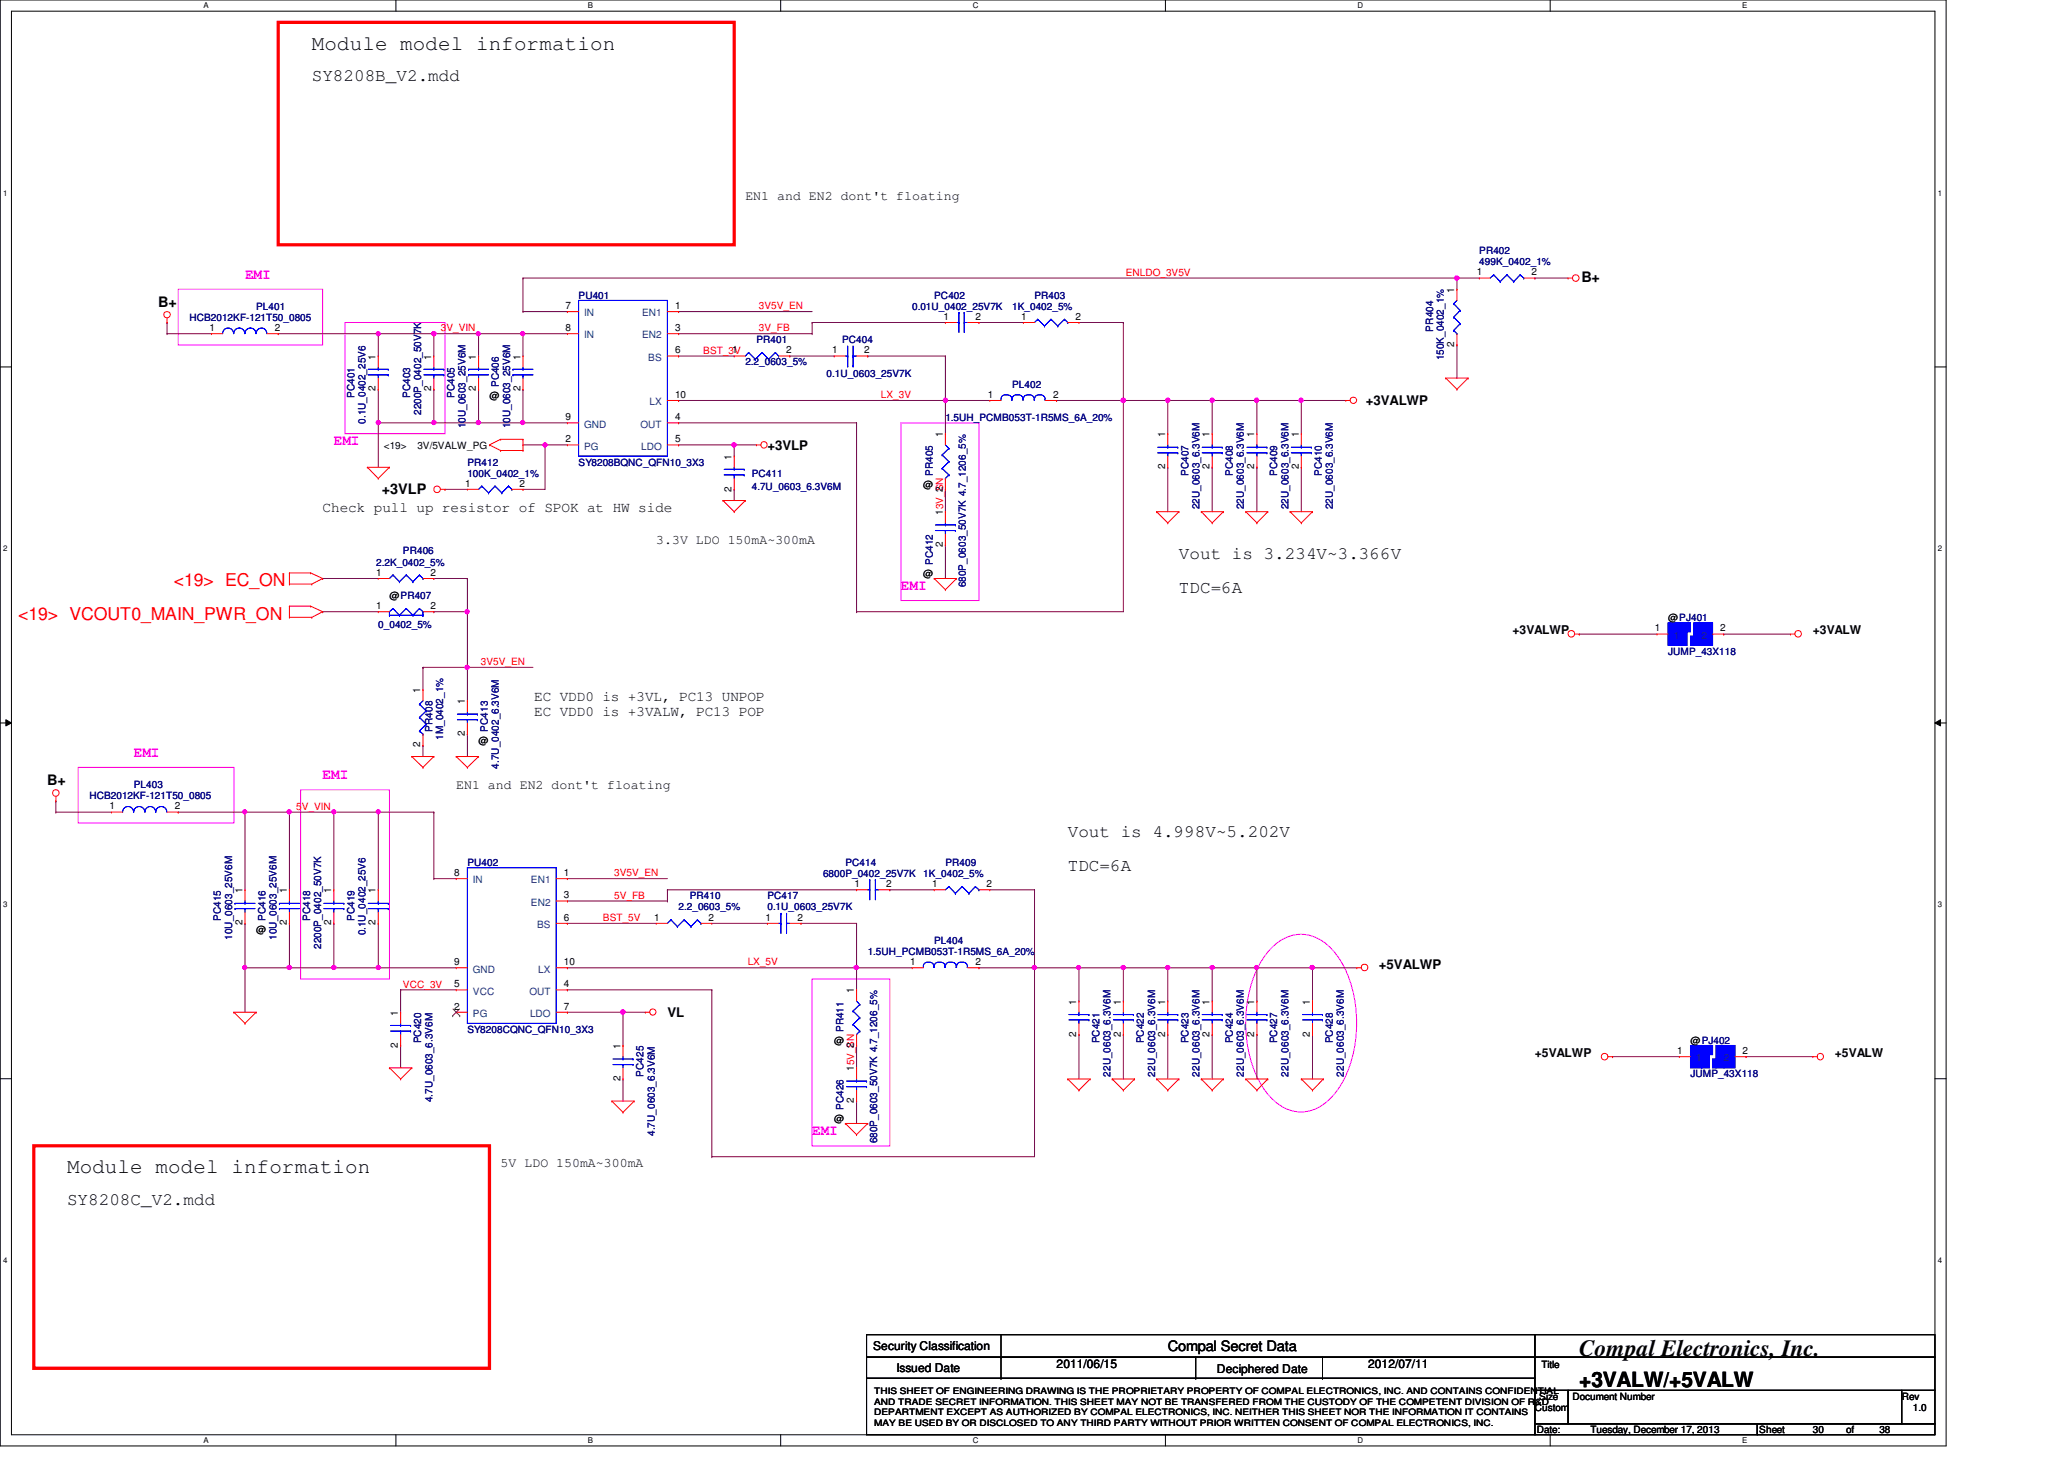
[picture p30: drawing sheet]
<svg xmlns="http://www.w3.org/2000/svg" width="297mm" height="210mm" viewBox="0 0 297 210" stroke-linecap="round" stroke-linejoin="round" font-family="sans-serif">
<defs><g id="words">
<text font-size="3.3" x="227.3" y="195.1">Compal Electronics, Inc.</text>
<g font-size="3">
<text x="44.9" y="7.2">Module model information</text>
<text x="9.6" y="168.8">Module model information</text>
<text x="227.3" y="199.6">+3VALW/+5VALW</text>
</g>
<g font-size="2.5">
<text x="44.9" y="11.7">SY8208B_V2.mdd</text>
<text x="169.7" y="80.5">Vout is 3.234V~3.366V</text>
<text x="169.7" y="85.3">TDC=6A</text>
<text x="153.7" y="120.5">Vout is 4.998V~5.202V</text>
<text x="153.7" y="125.3">TDC=6A</text>
<text x="9.6" y="173.3">SY8208C_V2.mdd</text>
</g>
<g font-size="2.5" fill="#f00">
<text x="2.6" y="89.2">&lt;19&gt; VCOUT0_MAIN_PWR_ON</text>
<text x="25" y="84.4">&lt;19&gt; EC_ON</text>
</g>
<g font-size="2.1" fill="#f0f">
<text x="35.3" y="40.1">EMI</text>
<text x="48" y="64.1">EMI</text>
<text x="129.7" y="84.9">EMI</text>
<text x="19.3" y="108.9">EMI</text>
<text x="46.4" y="112.1">EMI</text>
<text x="116.9" y="163.3">EMI</text>
</g>
<g font-size="2.1">
<text x="227.6" y="40.6">B+</text>
<text x="22.8" y="44.2">B+</text>
<text x="54.9" y="71">+3VLP</text>
<text x="46.4" y="73.6">Check pull up resistor of SPOK at HW side</text>
<text x="76.9" y="100.8">EC VDD0 is +3VL, PC13 UNPOP</text>
<text x="76.9" y="103">EC VDD0 is +3VALW, PC13 POP</text>
<text x="6.8" y="113">B+</text>
<text x="168.1" y="194.4">Compal Secret Data</text>
</g>
<g font-size="1.9">
<text x="107.3" y="28.7">EN1 and EN2 dont't floating</text>
<text x="196.6" y="58.3">+3VALWP</text>
<text x="110.4" y="64.7">+3VLP</text>
<text x="94.4" y="78.3">3.3V LDO 150mA~300mA</text>
<text x="65.7" y="113.5">EN1 and EN2 dont't floating</text>
<text x="198.5" y="139.4">+5VALWP</text>
<text x="96.1" y="146.3">VL</text>
<text x="72" y="167.9">5V LDO 150mA~300mA</text>
</g>
<g font-size="1.7">
<text x="217.7" y="91.2">+3VALWP</text>
<text x="260.9" y="91.2">+3VALW</text>
<text x="220.9" y="152">+5VALWP</text>
<text x="264.1" y="152">+5VALW</text>
<text x="125.7" y="194.3">Security Classification</text>
<text x="129" y="197.3">Issued Date</text>
<text x="152.1" y="196.8">2011/06/15</text>
<text x="175.1" y="197.5">Deciphered Date</text>
<text x="196.9" y="196.8">2012/07/11</text>
</g>
<g font-size="1.4" fill="#f00">
<text x="162" y="39.7">ENLDO_3V5V</text>
<text x="63.5" y="47.7">3V_VIN</text>
<text x="109.2" y="44.5">3V5V_EN</text>
<text x="109.2" y="47.7">3V_FB</text>
<text x="101.2" y="50.9">BST_3V</text>
<text x="126.8" y="57.3">LX_3V</text>
<text x="69.2" y="95.7">3V5V_EN</text>
<text x="42.6" y="116.5">5V_VIN</text>
<text x="88.4" y="129.3">5V_FB</text>
<text x="88.4" y="126.1">3V5V_EN</text>
<text x="86.8" y="132.5">BST_5V</text>
<text x="58" y="142.1">VCC_3V</text>
<text x="107.6" y="138.9">LX_5V</text>
</g>
<g font-size="1.4">
<text x="212.6" y="39.6">1</text>
<text x="220.4" y="39.6">2</text>
<text x="30.1" y="47.6">1</text>
<text x="39.5" y="47.6">2</text>
<text x="81.4" y="44.4">7</text>
<text x="81.4" y="47.6">8</text>
<text x="97.2" y="44.4">1</text>
<text x="97.2" y="47.6">3</text>
<text x="135.8" y="46">1</text>
<text x="140.4" y="46">2</text>
<text x="147" y="46">1</text>
<text x="154.8" y="46">2</text>
<text x="209.3" y="42.1" transform="rotate(-90 209.3 42.1)">1</text>
<text x="54.1" y="51.7" transform="rotate(-90 54.1 51.7)">1</text>
<text x="62.1" y="51.7" transform="rotate(-90 62.1 51.7)">1</text>
<text x="68.5" y="51.7" transform="rotate(-90 68.5 51.7)">1</text>
<text x="74.9" y="51.7" transform="rotate(-90 74.9 51.7)">1</text>
<text x="97.2" y="50.8">6</text>
<text x="105.4" y="50.8">1</text>
<text x="113.2" y="50.8">2</text>
<text x="119.8" y="50.8">1</text>
<text x="124.4" y="50.8">2</text>
<text x="209.3" y="49.9" transform="rotate(-90 209.3 49.9)">2</text>
<text x="54.1" y="56.3" transform="rotate(-90 54.1 56.3)">2</text>
<text x="62.1" y="56.3" transform="rotate(-90 62.1 56.3)">2</text>
<text x="68.5" y="56.3" transform="rotate(-90 68.5 56.3)">2</text>
<text x="70.4" y="57.4">@</text>
<text x="74.9" y="56.3" transform="rotate(-90 74.9 56.3)">2</text>
<text x="97.2" y="57.2">10</text>
<text x="142.2" y="57.2">1</text>
<text x="151.5" y="57.2">2</text>
<text x="55.2" y="64.6">&lt;19&gt;</text>
<text x="60.1" y="64.6">3V/5VALW_PG</text>
<text x="81.4" y="63.6">2</text>
<text x="81.4" y="60.5">9</text>
<text x="97.2" y="60.5">4</text>
<text x="97.2" y="63.6">5</text>
<text x="135.7" y="62.9" transform="rotate(-90 135.7 62.9)">1</text>
<text x="167.7" y="62.9" transform="rotate(-90 167.7 62.9)">1</text>
<text x="174.1" y="62.9" transform="rotate(-90 174.1 62.9)">1</text>
<text x="180.5" y="62.9" transform="rotate(-90 180.5 62.9)">1</text>
<text x="186.9" y="62.9" transform="rotate(-90 186.9 62.9)">1</text>
<text x="67" y="70">1</text>
<text x="74.8" y="70">2</text>
<text x="105.3" y="70.7" transform="rotate(-90 105.3 70.7)">2</text>
<text x="105.3" y="66.1" transform="rotate(-90 105.3 66.1)">1</text>
<text x="132.9" y="70.2">@</text>
<text x="135.7" y="70.7" transform="rotate(-90 135.7 70.7)">2</text>
<text x="167.7" y="67.5" transform="rotate(-90 167.7 67.5)">2</text>
<text x="174.1" y="67.5" transform="rotate(-90 174.1 67.5)">2</text>
<text x="180.5" y="67.5" transform="rotate(-90 180.5 67.5)">2</text>
<text x="186.9" y="67.5" transform="rotate(-90 186.9 67.5)">2</text>
<text x="135.7" y="74.1" transform="rotate(-90 135.7 74.1)">13V_SN</text>
<text x="54.1" y="82.8">1</text>
<text x="62" y="82.8">2</text>
<text x="132.9" y="83">@</text>
<text x="135.7" y="78.7" transform="rotate(-90 135.7 78.7)">2</text>
<text x="54.1" y="87.6">1</text>
<text x="56" y="86.2">@PR407</text>
<text x="62" y="87.6">2</text>
<text x="240.1" y="89.4">@PJ401</text>
<text x="238.2" y="90.8">1</text>
<text x="247.6" y="90.8">2</text>
<text x="60.5" y="99.7" transform="rotate(-90 60.5 99.7)">1</text>
<text x="66.9" y="101.3" transform="rotate(-90 66.9 101.3)">1</text>
<text x="60.5" y="107.5" transform="rotate(-90 60.5 107.5)">2</text>
<text x="66.9" y="105.9" transform="rotate(-90 66.9 105.9)">2</text>
<text x="68.9" y="107">@</text>
<text x="15.7" y="116.5">1</text>
<text x="25.1" y="116.5">2</text>
<text x="34.9" y="128.5" transform="rotate(-90 34.9 128.5)">1</text>
<text x="41.3" y="128.5" transform="rotate(-90 41.3 128.5)">1</text>
<text x="47.7" y="128.5" transform="rotate(-90 47.7 128.5)">1</text>
<text x="54.1" y="128.5" transform="rotate(-90 54.1 128.5)">1</text>
<text x="65.4" y="126">8</text>
<text x="81.1" y="129.2">3</text>
<text x="81.1" y="126">1</text>
<text x="123" y="127.6">1</text>
<text x="127.5" y="127.6">2</text>
<text x="134.2" y="127.6">1</text>
<text x="142" y="127.6">2</text>
<text x="34.9" y="133.1" transform="rotate(-90 34.9 133.1)">2</text>
<text x="36.9" y="134.2">@</text>
<text x="41.3" y="133.1" transform="rotate(-90 41.3 133.1)">2</text>
<text x="47.7" y="133.1" transform="rotate(-90 47.7 133.1)">2</text>
<text x="54.1" y="133.1" transform="rotate(-90 54.1 133.1)">2</text>
<text x="81.1" y="132.5">6</text>
<text x="94.1" y="132.5">1</text>
<text x="102" y="132.5">2</text>
<text x="110.1" y="132.5">1</text>
<text x="114.8" y="132.5">2</text>
<text x="65.4" y="142">5</text>
<text x="65.4" y="138.9">9</text>
<text x="81.1" y="138.9">10</text>
<text x="81.1" y="142">4</text>
<text x="122.9" y="142.9" transform="rotate(-90 122.9 142.9)">1</text>
<text x="131" y="138.9">1</text>
<text x="140.4" y="138.9">2</text>
<text x="57.3" y="146.1" transform="rotate(-90 57.3 146.1)">1</text>
<text x="65.4" y="145.2">2</text>
<text x="81.1" y="145.2">7</text>
<text x="154.9" y="149.1" transform="rotate(-90 154.9 149.1)">2</text>
<text x="154.9" y="144.5" transform="rotate(-90 154.9 144.5)">1</text>
<text x="161.3" y="149.1" transform="rotate(-90 161.3 149.1)">2</text>
<text x="161.3" y="144.5" transform="rotate(-90 161.3 144.5)">1</text>
<text x="167.7" y="149.1" transform="rotate(-90 167.7 149.1)">2</text>
<text x="167.7" y="144.5" transform="rotate(-90 167.7 144.5)">1</text>
<text x="174.1" y="149.1" transform="rotate(-90 174.1 149.1)">2</text>
<text x="174.1" y="144.5" transform="rotate(-90 174.1 144.5)">1</text>
<text x="180.5" y="149.1" transform="rotate(-90 180.5 149.1)">2</text>
<text x="180.5" y="144.5" transform="rotate(-90 180.5 144.5)">1</text>
<text x="188.5" y="149.1" transform="rotate(-90 188.5 149.1)">2</text>
<text x="188.5" y="144.5" transform="rotate(-90 188.5 144.5)">1</text>
<text x="57.3" y="150.7" transform="rotate(-90 57.3 150.7)">2</text>
<text x="89.3" y="155.5" transform="rotate(-90 89.3 155.5)">2</text>
<text x="89.3" y="150.9" transform="rotate(-90 89.3 150.9)">1</text>
<text x="120.1" y="150.2">@</text>
<text x="122.9" y="154.1" transform="rotate(-90 122.9 154.1)">15V_SN</text>
<text x="122.9" y="150.7" transform="rotate(-90 122.9 150.7)">2</text>
<text x="241.4" y="151.6">1</text>
<text x="243.3" y="150.2">@PJ402</text>
<text x="250.8" y="151.6">2</text>
<text x="120.1" y="161.4">@</text>
<text x="122.9" y="158.7" transform="rotate(-90 122.9 158.7)">2</text>
<text x="221.8" y="196.8">Title</text>
<text x="220.9" y="203">Custom</text>
<text x="221.5" y="201.4">Size</text>
<text x="226.3" y="201.4">Document Number</text>
<text x="273.7" y="201.4">Rev</text>
<text x="275.3" y="203">1.0</text>
<text x="221.2" y="206.2">Date:</text>
<text x="228.9" y="206.2">Tuesday, December 17, 2013</text>
<text x="253.2" y="206.2">Sheet</text>
<text x="260.9" y="206.2">30</text>
<text x="265.7" y="206.2">of</text>
<text x="270.5" y="206.2">38</text>
</g>
<g font-size="1.4" fill="#000080">
<text x="212.9" y="36.6">PR402</text>
<text x="212.9" y="38.2">499K_0402_1%</text>
<text x="27.3" y="46.2">HCB2012KF-121T50_0805</text>
<text x="36.9" y="44.6">PL401</text>
<text x="83.3" y="43">PU401</text>
<text x="131.3" y="44.6">0.01U_0402_25V7K</text>
<text x="134.4" y="43">PC402</text>
<text x="145.7" y="44.6">1K_0402_5%</text>
<text x="148.9" y="43">PR403</text>
<text x="206.2" y="47.7" transform="rotate(-90 206.2 47.7)">PR404</text>
<text x="107.3" y="52.6">2.2_0603_5%</text>
<text x="108.9" y="49.4">PR401</text>
<text x="121.2" y="49.4">PC404</text>
<text x="207.8" y="51.9" transform="rotate(-90 207.8 51.9)">150K_0402_1%</text>
<text x="51" y="57.3" transform="rotate(-90 51 57.3)">PC401</text>
<text x="59" y="57.3" transform="rotate(-90 59 57.3)">PC403</text>
<text x="60.6" y="59.7" transform="rotate(-90 60.6 59.7)">2200P_0402_50V7K</text>
<text x="65.4" y="57.3" transform="rotate(-90 65.4 57.3)">PC405</text>
<text x="71.8" y="55.7" transform="rotate(-90 71.8 55.7)">PC406</text>
<text x="119" y="54.2">0.1U_0603_25V7K</text>
<text x="145.7" y="55.8">PL402</text>
<text x="52.6" y="61" transform="rotate(-90 52.6 61)">0.1U_0402_25V6</text>
<text x="67" y="61.6" transform="rotate(-90 67 61.6)">10U_0603_25V6M</text>
<text x="73.4" y="61.6" transform="rotate(-90 73.4 61.6)">10U_0603_25V6M</text>
<text x="136.1" y="60.6">1.5UH_PCMB053T-1R5MS_6A_20%</text>
<text x="67.3" y="67">PR412</text>
<text x="67.3" y="68.6">100K_0402_1%</text>
<text x="83.3" y="67">SY8208BQNC_QFN10_3X3</text>
<text x="108.2" y="68.6">PC411</text>
<text x="108.2" y="70.5">4.7U_0603_6.3V6M</text>
<text x="134.2" y="68.5" transform="rotate(-90 134.2 68.5)">PR405</text>
<text x="171" y="68.5" transform="rotate(-90 171 68.5)">PC407</text>
<text x="177.4" y="68.5" transform="rotate(-90 177.4 68.5)">PC408</text>
<text x="183.8" y="68.5" transform="rotate(-90 183.8 68.5)">PC409</text>
<text x="190.2" y="68.5" transform="rotate(-90 190.2 68.5)">PC410</text>
<text x="172.6" y="73.3" transform="rotate(-90 172.6 73.3)">22U_0603_6.3V6M</text>
<text x="179" y="73.3" transform="rotate(-90 179 73.3)">22U_0603_6.3V6M</text>
<text x="185.4" y="73.3" transform="rotate(-90 185.4 73.3)">22U_0603_6.3V6M</text>
<text x="191.8" y="73.3" transform="rotate(-90 191.8 73.3)">22U_0603_6.3V6M</text>
<text x="54.1" y="81.4">2.2K_0402_5%</text>
<text x="58" y="79.8">PR406</text>
<text x="134.2" y="81.3" transform="rotate(-90 134.2 81.3)">PC412</text>
<text x="139" y="84.5" transform="rotate(-90 139 84.5)">680P_0603_50V7K 4.7_1206_5%</text>
<text x="54.4" y="90.3">0_0402_5%</text>
<text x="240.1" y="94.2">JUMP_43X118</text>
<text x="62.2" y="105.3" transform="rotate(-90 62.2 105.3)">PR408</text>
<text x="63.8" y="106.4" transform="rotate(-90 63.8 106.4)">1M_0402_1%</text>
<text x="70.2" y="105.3" transform="rotate(-90 70.2 105.3)">PC413</text>
<text x="19.3" y="113.4">PL403</text>
<text x="71.8" y="110.6" transform="rotate(-90 71.8 110.6)">4.7U_0402_6.3V6M</text>
<text x="12.9" y="115">HCB2012KF-121T50_0805</text>
<text x="67.3" y="124.6">PU402</text>
<text x="121.7" y="124.6">PC414</text>
<text x="136.1" y="124.6">PR409</text>
<text x="97.7" y="131">2.2_0603_5%</text>
<text x="99.3" y="129.4">PR410</text>
<text x="110.4" y="129.4">PC417</text>
<text x="110.4" y="131">0.1U_0603_25V7K</text>
<text x="118.4" y="126.2">6800P_0402_25V7K</text>
<text x="132.9" y="126.2">1K_0402_5%</text>
<text x="31.8" y="132.5" transform="rotate(-90 31.8 132.5)">PC415</text>
<text x="33.4" y="135.2" transform="rotate(-90 33.4 135.2)">10U_0603_25V6M</text>
<text x="38.2" y="132.5" transform="rotate(-90 38.2 132.5)">PC416</text>
<text x="39.8" y="135.2" transform="rotate(-90 39.8 135.2)">10U_0603_25V6M</text>
<text x="44.6" y="132.5" transform="rotate(-90 44.6 132.5)">PC418</text>
<text x="46.2" y="136.5" transform="rotate(-90 46.2 136.5)">2200P_0402_50V7K</text>
<text x="51" y="132.5" transform="rotate(-90 51 132.5)">PC419</text>
<text x="52.6" y="134.6" transform="rotate(-90 52.6 134.6)">0.1U_0402_25V6</text>
<text x="124.9" y="137.4">1.5UH_PCMB053T-1R5MS_6A_20%</text>
<text x="134.4" y="135.8">PL404</text>
<text x="67.3" y="148.6">SY8208CQNC_QFN10_3X3</text>
<text x="121.4" y="148.5" transform="rotate(-90 121.4 148.5)">PR411</text>
<text x="60.6" y="150.1" transform="rotate(-90 60.6 150.1)">PC420</text>
<text x="92.6" y="154.9" transform="rotate(-90 92.6 154.9)">PC425</text>
<text x="158.2" y="150.1" transform="rotate(-90 158.2 150.1)">PC421</text>
<text x="159.8" y="154.9" transform="rotate(-90 159.8 154.9)">22U_0603_6.3V6M</text>
<text x="164.6" y="150.1" transform="rotate(-90 164.6 150.1)">PC422</text>
<text x="166.2" y="154.9" transform="rotate(-90 166.2 154.9)">22U_0603_6.3V6M</text>
<text x="171" y="150.1" transform="rotate(-90 171 150.1)">PC423</text>
<text x="172.6" y="154.9" transform="rotate(-90 172.6 154.9)">22U_0603_6.3V6M</text>
<text x="177.4" y="150.1" transform="rotate(-90 177.4 150.1)">PC424</text>
<text x="179" y="154.9" transform="rotate(-90 179 154.9)">22U_0603_6.3V6M</text>
<text x="183.8" y="150.1" transform="rotate(-90 183.8 150.1)">PC427</text>
<text x="185.4" y="154.9" transform="rotate(-90 185.4 154.9)">22U_0603_6.3V6M</text>
<text x="191.8" y="150.1" transform="rotate(-90 191.8 150.1)">PC428</text>
<text x="193.4" y="154.9" transform="rotate(-90 193.4 154.9)">22U_0603_6.3V6M</text>
<text x="243.3" y="155">JUMP_43X118</text>
<text x="62.2" y="158.6" transform="rotate(-90 62.2 158.6)">4.7U_0603_6.3V6M</text>
<text x="121.4" y="159.7" transform="rotate(-90 121.4 159.7)">PC426</text>
<text x="94.2" y="163.4" transform="rotate(-90 94.2 163.4)">4.7U_0603_6.3V6M</text>
<text x="126.2" y="164.5" transform="rotate(-90 126.2 164.5)">680P_0603_50V7K 4.7_1206_5%</text>
</g>
<g font-size="1.4" fill="#004080">
<text x="84.1" y="45.5">IN</text>
<text x="92.4" y="45.5">EN1</text>
<text x="84.1" y="48.7">IN</text>
<text x="92.4" y="48.7">EN2</text>
<text x="93.3" y="51.9">BS</text>
<text x="93.5" y="58.3">LX</text>
<text x="84.1" y="64.7">PG</text>
<text x="84.1" y="61.5">GND</text>
<text x="92.2" y="61.5">OUT</text>
<text x="92.3" y="64.7">LDO</text>
<text x="240.9" y="91.9">1</text>
<text x="244.9" y="91.9">2</text>
<text x="68.1" y="127.1">IN</text>
<text x="76.4" y="130.3">EN2</text>
<text x="76.4" y="127.1">EN1</text>
<text x="77.3" y="133.5">BS</text>
<text x="68.1" y="143.1">VCC</text>
<text x="68.1" y="139.9">GND</text>
<text x="76.2" y="143.1">OUT</text>
<text x="77.5" y="139.9">LX</text>
<text x="68.1" y="146.3">PG</text>
<text x="76.3" y="146.3">LDO</text>
<text x="244.1" y="152.7">1</text>
<text x="248.1" y="152.7">2</text>
</g>
<g font-size="1.3">
<text x="125.8" y="200.6">THIS SHEET OF ENGINEERING DRAWING IS THE PROPRIETARY PROPERTY OF COMPAL ELECTRONICS, INC. AND CONTAINS CONFIDENTIAL</text>
<text x="125.8" y="202.1">AND TRADE SECRET INFORMATION. THIS SHEET MAY NOT BE TRANSFERED FROM THE CUSTODY OF THE COMPETENT DIVISION OF R&amp;D</text>
<text x="125.8" y="203.6">DEPARTMENT EXCEPT AS AUTHORIZED BY COMPAL ELECTRONICS, INC. NEITHER THIS SHEET NOR THE INFORMATION IT CONTAINS</text>
<text x="125.8" y="205.1">MAY BE USED BY OR DISCLOSED TO ANY THIRD PARTY WITHOUT PRIOR WRITTEN CONSENT OF COMPAL ELECTRONICS, INC.</text>
</g>
<g font-size="1.1">
<text x="29.3" y="1.1">A</text>
<text x="84.6" y="1.1">B</text>
<text x="140" y="1.1">C</text>
<text x="195.4" y="1.1">D</text>
<text x="250.7" y="1.1">E</text>
<text x=".5" y="28.2">1</text>
<text x="278.9" y="28.2">1</text>
<text x=".5" y="79.3">2</text>
<text x="278.9" y="79.3">2</text>
<text x=".5" y="130.6">3</text>
<text x="278.9" y="130.6">3</text>
<text x=".5" y="181.7">4</text>
<text x="278.9" y="181.7">4</text>
<text x="29.3" y="207.6">A</text>
<text x="84.6" y="207.6">B</text>
<text x="140" y="207.6">C</text>
<text x="195.4" y="207.6">D</text>
<text x="250.7" y="207.6">E</text>
</g>
</g></defs>
<path d="M0 0h280.1v208h-280.1zM1.6 1.6h276.9v204.8h-276.9z" fill="none" stroke="#000" stroke-width=".14"/>
<g fill="#fff">
<path d="M29.3 .2h.7v1.2h-.7z"/>
<path d="M29.3 206.6h.7v1.2h-.7z"/>
</g>
<path d="M57 0v1.6M57 206.4v1.6" fill="none" stroke="#000" stroke-width=".14"/>
<g fill="#fff">
<path d="M84.6 .2h.7v1.2h-.7z"/>
<path d="M84.6 206.6h.7v1.2h-.7z"/>
</g>
<path d="M112.3 0v1.6M112.3 206.4v1.6" fill="none" stroke="#000" stroke-width=".14"/>
<g fill="#fff">
<path d="M140 .2h.8v1.2h-.8z"/>
<path d="M140 206.6h.8v1.2h-.8z"/>
</g>
<path d="M167.7 0v1.6M167.7 206.4v1.6" fill="none" stroke="#000" stroke-width=".14"/>
<g fill="#fff">
<path d="M195.4 .2h.7v1.2h-.7z"/>
<path d="M195.4 206.6h.7v1.2h-.7z"/>
</g>
<path d="M223.1 0v1.6M223.1 206.4v1.6" fill="none" stroke="#000" stroke-width=".14"/>
<g fill="#fff">
<path d="M250.7 .2h.8v1.2h-.8z"/>
<path d="M250.7 206.6h.8v1.2h-.8z"/>
<path d="M.5 27.2h.6v1.2h-.6z"/>
<path d="M278.9 27.2h.6v1.2h-.6z"/>
<path d="M.5 78.4h.6v1.1h-.6z"/>
<path d="M278.9 78.4h.6v1.1h-.6z"/>
</g>
<path d="M0 52.8h1.6M278.5 52.8h1.6" fill="none" stroke="#000" stroke-width=".14"/>
<g fill="#fff">
<path d="M.5 129.6h.6v1.2h-.6z"/>
<path d="M278.9 129.6h.6v1.2h-.6z"/>
</g>
<path d="M0 104h1.6M.8 103.5l.8 .5-.8 .4zM278.5 104l.8-.5v.9zM278.5 104h1.6" fill="none" stroke="#000" stroke-width=".14"/>
<path d="M.8 103.5l.8 .5-.8 .4zM278.5 104l.8-.5v.9z" fill="#000"/>
<g fill="#fff">
<path d="M.5 180.8h.6v1.1h-.6z"/>
<path d="M278.9 180.8h.6v1.1h-.6z"/>
</g>
<path d="M0 155.2h1.6M278.5 155.2h1.6" fill="none" stroke="#000" stroke-width=".14"/>
<path d="M40 3.2h65.7v32h-65.7zM4.9 164.8h65.5v32h-65.5z" fill="none" stroke="#f00" stroke-width=".47"/>
<path d="M25.7 41.6h20.7v8h-20.7zM49.7 46.4h14.3v16h-14.3zM129.7 60.8h11.2v25.6h-11.2zM11.3 110.4h22.4v8h-22.4zM43.3 113.6h12.7v27.2h-12.7zM182.7 136.7a5.7 5.7 0 0 1 9.1 0 16 16 0 0 1 3.4 10.5 16 16 0 0 1-3.4 10.5 5.7 5.7 0 0 1-9.1 0 16.1 16.1 0 0 1-3.4-10.5 16 16 0 0 1 3.4-10.5zM116.9 140.8h11.2v24h-11.2z" fill="none" stroke="#f0f" stroke-width=".14"/>
<path d="M105.7 70.4h.1M105.7 64h.1M105.7 64v1.6M105.7 70.4v1.6" fill="none" stroke="#800040" stroke-width=".14"/>
<circle cx="105.6" cy="64" r=".31" fill="#f0f"/>
<circle cx="105.6" cy="64" r=".31" fill="none" stroke="#f0f" stroke-width=".14"/>
<g fill="none" stroke="#800040" stroke-width=".14">
<path d="M75.3 48h.1M75.3 48h6.4M136.1 57.6h.1M136.1 57.6v4.8M68.9 60.8h.1M68.9 60.8h6.4M97.7 64h.1M97.7 64h11.2M105.7 64h.1M136.1 78.4h.1M136.1 70.4h.1M136.1 70.4v3.2"/>
<path d="M136.1 78.4v4.8"/>
</g>
<circle cx="68.8" cy="60.8" r=".3" fill="#f0f"/>
<circle cx="68.8" cy="60.8" r=".3" fill="none" stroke="#f0f" stroke-width=".14"/>
<path d="M75.3 48h.1M75.3 48v3.2M75.3 60.8h.1M75.3 60.8h6.4" fill="none" stroke="#800040" stroke-width=".14"/>
<circle cx="75.2" cy="60.8" r=".3" fill="#f0f"/>
<circle cx="75.2" cy="60.8" r=".3" fill="none" stroke="#f0f" stroke-width=".14"/>
<path d="M75.3 56h.1M75.3 56v4.8M209.7 40h.1M209.7 40h3.2M78.4 64h.1M78.4 64h3.3" fill="none" stroke="#800040" stroke-width=".14"/>
<circle cx="209.7" cy="40" r=".31" fill="#f0f"/>
<circle cx="209.7" cy="40" r=".31" fill="none" stroke="#f0f" stroke-width=".14"/>
<g fill="none" stroke="#800040" stroke-width=".14">
<path d="M75.3 40h.1M75.3 40h134.4M97.7 44.8h.1M97.7 44.8h19.2M124.9 51.2h.1M124.9 51.2h11.2M136.1 57.6h.1M136.1 57.6h6.3M209.7 49.6h.1M209.7 40h.1M209.7 40v1.6M209.7 49.6v4.8"/>
<path d="M220.9 40h.1M220.9 40h4.8"/>
</g>
<circle cx="136" cy="57.6" r=".31" fill="#f0f"/>
<circle cx="136" cy="57.6" r=".31" fill="none" stroke="#f0f" stroke-width=".14"/>
<g fill="none" stroke="#800040" stroke-width=".14">
<path d="M68.9 48h.1M68.9 48h6.4M97.7 51.2h.1M97.7 57.6h.1M97.7 51.2h8M136.1 51.2h.1M136.1 51.2v6.4h-38.4M152.1 57.6h.1M152.1 57.6h9.6M161.7 57.6h.1M161.7 57.6v30.4M97.7 60.8h.1"/>
<path d="M97.7 60.8h25.6"/>
</g>
<circle cx="75.2" cy="48" r=".3" fill="#f0f"/>
<circle cx="75.2" cy="48" r=".3" fill="none" stroke="#f0f" stroke-width=".14"/>
<path d="M180.9 57.6h.1M180.9 57.6h6.4M187.3 67.2h.1M187.3 67.2v6.4M227.3 91.2h.1M227.3 91.2h11.2M248.1 91.2h.1M248.1 91.2h9.6" fill="none" stroke="#800040" stroke-width=".14"/>
<circle cx="180.8" cy="57.6" r=".31" fill="#f0f"/>
<circle cx="180.8" cy="57.6" r=".31" fill="none" stroke="#f0f" stroke-width=".14"/>
<path d="M187.3 57.6h.1M187.3 57.6v4.8M187.3 57.6h6.4" fill="none" stroke="#800040" stroke-width=".14"/>
<circle cx="187.2" cy="57.6" r=".31" fill="#f0f"/>
<circle cx="187.2" cy="57.6" r=".31" fill="none" stroke="#f0f" stroke-width=".14"/>
<g fill="none" stroke="#800040" stroke-width=".14">
<path d="M168.1 57.6h.1M168.1 57.6v4.8M174.5 57.6h.1M174.5 57.6v4.8M174.5 57.6h6.4M180.9 57.6h.1M180.9 57.6v4.8M123.3 60.8h.1M123.3 60.8v27.2M168.1 67.2h.1M168.1 67.2v6.4M174.5 67.2h.1"/>
<path d="M174.5 67.2v6.4M180.9 67.2h.1M180.9 67.2v6.4M123.3 88h.1M123.3 88h38.4"/>
</g>
<circle cx="174.4" cy="57.6" r=".31" fill="#f0f"/>
<circle cx="174.4" cy="57.6" r=".31" fill="none" stroke="#f0f" stroke-width=".14"/>
<path d="M161.7 57.6h.1M161.7 57.6h6.4" fill="none" stroke="#800040" stroke-width=".14"/>
<circle cx="161.6" cy="57.6" r=".32" fill="#f0f"/>
<circle cx="161.6" cy="57.6" r=".32" fill="none" stroke="#f0f" stroke-width=".14"/>
<path d="M168.1 57.6h.1M168.1 57.6h6.4" fill="none" stroke="#800040" stroke-width=".14"/>
<circle cx="168" cy="57.6" r=".31" fill="#f0f"/>
<circle cx="168" cy="57.6" r=".31" fill="none" stroke="#f0f" stroke-width=".14"/>
<path d="M54.4 48h.1M54.4 48h8" fill="none" stroke="#800040" stroke-width=".14"/>
<circle cx="62.4" cy="48" r=".3" fill="#f0f"/>
<circle cx="62.4" cy="48" r=".3" fill="none" stroke="#f0f" stroke-width=".14"/>
<circle cx="54.4" cy="48" r=".3" fill="#f0f"/>
<circle cx="54.4" cy="48" r=".3" fill="none" stroke="#f0f" stroke-width=".14"/>
<path d="M54.4 48h.1M54.4 56h.1M54.4 48v3.2M54.4 56v4.8M62.4 48h.1M62.4 56h.1M62.4 48v3.2M62.4 56v4.8h-8M54.4 60.8h.1" fill="none" stroke="#800040" stroke-width=".14"/>
<circle cx="62.4" cy="60.8" r=".3" fill="#f0f"/>
<circle cx="62.4" cy="60.8" r=".3" fill="none" stroke="#f0f" stroke-width=".14"/>
<circle cx="54.4" cy="60.8" r=".3" fill="#f0f"/>
<circle cx="54.4" cy="60.8" r=".3" fill="none" stroke="#f0f" stroke-width=".14"/>
<path d="M54.4 60.8h.1M54.4 60.8v6.4M62.4 88h.1M62.4 88h4.9" fill="none" stroke="#800040" stroke-width=".14"/>
<circle cx="67.2" cy="88" r=".3" fill="#f0f"/>
<circle cx="67.2" cy="88" r=".3" fill="none" stroke="#f0f" stroke-width=".14"/>
<path d="M46.4 83.2h.1M46.4 83.2h8M60.9 96h.1M60.9 96h15.8M62.4 83.2h.1M62.4 83.2h4.9M67.3 96h.1M67.3 83.2h.1M67.3 88h.1M67.3 83.2v12.8" fill="none" stroke="#800040" stroke-width=".14"/>
<circle cx="67.2" cy="96" r=".3" fill="#f0f"/>
<circle cx="67.2" cy="96" r=".3" fill="none" stroke="#f0f" stroke-width=".14"/>
<g fill="none" stroke="#800040" stroke-width=".14">
<path d="M24 46.4h.1M24 48h.1M24 46.4v1.6M24 48h6.4M68.9 48h.1M68.9 48v3.2M113.7 51.2h.1M113.7 51.2h6.4M46.4 88h.1M46.4 88h8M60.9 96h.1M60.9 96v3.2"/>
<path d="M67.3 96h.1M67.3 96v4.8M60.9 107.2h.1M60.9 107.2v1.6M67.3 105.6h.1M67.3 105.6v3.2"/>
</g>
<circle cx="68.8" cy="48" r=".3" fill="#f0f"/>
<circle cx="68.8" cy="48" r=".3" fill="none" stroke="#f0f" stroke-width=".14"/>
<path d="M62.4 48h.1M62.4 48h6.5M68.9 56h.1M68.9 56v4.8h-6.5M62.4 60.8h.1" fill="none" stroke="#800040" stroke-width=".14"/>
<circle cx="62.4" cy="48" r=".3" fill="#f0f"/>
<circle cx="62.4" cy="48" r=".3" fill="none" stroke="#f0f" stroke-width=".14"/>
<path d="M41.7 116.8h.1M41.7 116.8h6.3M48 116.8h.1M48 116.8v11.2M54.4 116.8h.1M54.4 116.8h8M62.4 116.8h.1M62.4 116.8v9.6" fill="none" stroke="#800040" stroke-width=".14"/>
<circle cx="54.4" cy="116.8" r=".3" fill="#f0f"/>
<circle cx="54.4" cy="116.8" r=".3" fill="none" stroke="#f0f" stroke-width=".14"/>
<path d="M41.7 139.2h.1M41.7 139.2h6.3" fill="none" stroke="#800040" stroke-width=".14"/>
<circle cx="41.6" cy="139.2" r=".31" fill="#f0f"/>
<circle cx="41.6" cy="139.2" r=".31" fill="none" stroke="#f0f" stroke-width=".14"/>
<path d="M48 132.8h.1M48 139.2h.1M48 132.8v6.4M48 139.2h6.4" fill="none" stroke="#800040" stroke-width=".14"/>
<circle cx="54.4" cy="139.2" r=".3" fill="#f0f"/>
<circle cx="54.4" cy="139.2" r=".3" fill="none" stroke="#f0f" stroke-width=".14"/>
<circle cx="48" cy="139.2" r=".3" fill="#f0f"/>
<circle cx="48" cy="139.2" r=".3" fill="none" stroke="#f0f" stroke-width=".14"/>
<path d="M48 116.8h.1M48 116.8h6.4M54.4 132.8h.1M54.4 139.2h.1M54.4 132.8v6.4M54.4 139.2h11.3" fill="none" stroke="#800040" stroke-width=".14"/>
<circle cx="48" cy="116.8" r=".3" fill="#f0f"/>
<circle cx="48" cy="116.8" r=".3" fill="none" stroke="#f0f" stroke-width=".14"/>
<path d="M54.4 116.8h.1M54.4 116.8v11.2M89.7 155.2h.1M89.7 145.6h.1M89.7 145.6v4.8M89.7 155.2v3.2M89.7 145.6h3.2" fill="none" stroke="#800040" stroke-width=".14"/>
<circle cx="89.6" cy="145.6" r=".32" fill="#f0f"/>
<circle cx="89.6" cy="145.6" r=".32" fill="none" stroke="#f0f" stroke-width=".14"/>
<path d="M81.7 132.8h.1M81.7 132.8h12.7M123.3 139.2h.1M123.3 139.2h8M81.7 145.6h.1M81.7 145.6h8" fill="none" stroke="#800040" stroke-width=".14"/>
<circle cx="123.2" cy="139.2" r=".3" fill="#f0f"/>
<circle cx="123.2" cy="139.2" r=".3" fill="none" stroke="#f0f" stroke-width=".14"/>
<g fill="none" stroke="#800040" stroke-width=".14">
<path d="M81.7 129.6h.1M81.7 126.4h.1M81.7 129.6h14.4M81.7 126.4h14.4M115.3 132.8h.1M115.3 132.8h8M123.3 132.8h.1M123.3 139.2h.1M123.3 132.8v9.6M57.7 150.4h.1M57.7 150.4v3.2M123.3 158.4h.1"/>
<path d="M123.3 150.4h.1M123.3 150.4v3.2M123.3 158.4v3.2"/>
</g>
<circle cx="123.2" cy="139.2" r=".3" fill="#f0f"/>
<circle cx="123.2" cy="139.2" r=".3" fill="none" stroke="#f0f" stroke-width=".14"/>
<path d="M148.9 139.2h.1M148.9 139.2v27.2" fill="none" stroke="#800040" stroke-width=".14"/>
<circle cx="148.8" cy="139.2" r=".3" fill="#f0f"/>
<circle cx="148.8" cy="139.2" r=".3" fill="none" stroke="#f0f" stroke-width=".14"/>
<g fill="none" stroke="#800040" stroke-width=".14">
<path d="M81.7 139.2h.1M81.7 139.2h41.6M140.9 139.2h.1M140.9 139.2h8M168.1 139.2h.1M168.1 139.2h6.4M57.7 142.4h.1M57.7 142.4h8M57.7 142.4v3.2M81.7 142.4h.1M81.7 142.4h20.7M174.5 148.8h.1"/>
<path d="M174.5 148.8v6.4M232.1 152h.1M232.1 152h9.6"/>
</g>
<circle cx="168.1" cy="139.2" r=".3" fill="#f0f"/>
<circle cx="168.1" cy="139.2" r=".3" fill="none" stroke="#f0f" stroke-width=".14"/>
<path d="M174.5 139.2h.1M174.5 139.2v4.8M188.9 139.2h.1M188.9 139.2h6.4" fill="none" stroke="#800040" stroke-width=".14"/>
<circle cx="188.8" cy="139.2" r=".3" fill="#f0f"/>
<circle cx="188.8" cy="139.2" r=".3" fill="none" stroke="#f0f" stroke-width=".14"/>
<path d="M35.3 139.2h.1M35.3 139.2v6.4" fill="none" stroke="#800040" stroke-width=".14"/>
<circle cx="35.2" cy="139.2" r=".3" fill="#f0f"/>
<circle cx="35.2" cy="139.2" r=".3" fill="none" stroke="#f0f" stroke-width=".14"/>
<path d="M35.3 116.8h.1M35.3 116.8v11.2" fill="none" stroke="#800040" stroke-width=".14"/>
<circle cx="35.2" cy="116.8" r=".3" fill="#f0f"/>
<circle cx="35.2" cy="116.8" r=".3" fill="none" stroke="#f0f" stroke-width=".14"/>
<g fill="none" stroke="#800040" stroke-width=".14">
<path d="M155.3 139.2h.1M155.3 139.2v4.8M155.3 139.2h6.4M161.7 139.2h.1M161.7 139.2v4.8M168.1 139.2h.1M168.1 139.2v4.8M102.4 142.4h.1M102.4 142.4v24M155.3 148.8h.1M155.3 148.8v6.4M161.7 148.8h.1"/>
<path d="M161.7 148.8v6.4M168.1 148.8h.1M168.1 148.8v6.4M102.4 166.4h.1M102.4 166.4h46.5"/>
</g>
<circle cx="155.2" cy="139.2" r=".3" fill="#f0f"/>
<circle cx="155.2" cy="139.2" r=".3" fill="none" stroke="#f0f" stroke-width=".14"/>
<path d="M148.9 139.2h.1M148.9 139.2h6.4M161.7 139.2h.1M161.7 139.2h6.4" fill="none" stroke="#800040" stroke-width=".14"/>
<circle cx="161.7" cy="139.2" r=".31" fill="#f0f"/>
<circle cx="161.7" cy="139.2" r=".31" fill="none" stroke="#f0f" stroke-width=".14"/>
<g fill="none" stroke="#800040" stroke-width=".14">
<path d="M8 116.8h.1M8 115.2h.1M8 116.8h8M8 115.2v1.6M25.7 116.8h.1M25.7 116.8h9.6M41.7 116.8h.1M41.7 116.8v11.2M35.3 132.8h.1M35.3 139.2h.1M35.3 132.8v6.4M41.7 132.8h.1"/>
<path d="M41.7 132.8v6.4h-6.4M62.4 126.4h.1M62.4 126.4h3.3M102.4 132.8h8M110.4 132.8h.1"/>
</g>
<circle cx="41.6" cy="116.8" r=".31" fill="#f0f"/>
<circle cx="41.6" cy="116.8" r=".31" fill="none" stroke="#f0f" stroke-width=".14"/>
<g fill="none" stroke="#800040" stroke-width=".14">
<path d="M40 48h.1M40 48h14.4M75.3 44.8h.1M75.3 40v4.8M75.3 44.8h6.4M81.7 44.8h.1M97.7 48h.1M97.7 48h19.2M116.9 46.4h.1M116.9 48h.1M116.9 46.4h19.2M116.9 46.4v1.6"/>
<path d="M140.9 46.4h.1M140.9 46.4h6.4M155.3 46.4h6.4M161.7 46.4h.1M161.7 57.6h.1M161.7 46.4v11.2M78.4 64h.1M78.4 64v6.4M35.3 116.8h.1M35.3 116.8h6.4M96.1 128h.1M96.1 129.6h.1"/>
<path d="M96.1 128h27.2M96.1 128v1.6M128.1 128h.1M128.1 128h6.3M142.4 128h6.5M148.9 128h.1M148.9 139.2h.1M148.9 128v11.2"/>
</g>
<circle cx="78.4" cy="64" r=".3" fill="#f0f"/>
<circle cx="78.4" cy="64" r=".3" fill="none" stroke="#f0f" stroke-width=".14"/>
<path d="M64 70.4h.1M64 70.4h3.3M75.3 64h.1M75.3 70.4h.1M75.3 70.4h3.1M75.3 64h3.1M174.5 139.2h.1M174.5 139.2h6.4M180.9 139.2h.1M180.9 139.2v4.8M180.9 148.8h.1M180.9 148.8v6.4" fill="none" stroke="#800040" stroke-width=".14"/>
<circle cx="174.5" cy="139.2" r=".3" fill="#f0f"/>
<circle cx="174.5" cy="139.2" r=".3" fill="none" stroke="#f0f" stroke-width=".14"/>
<path d="M188.9 139.2v4.8M188.9 148.8h.1M188.9 144h.1M188.9 148.8v6.4M251.3 152h.1M251.3 152h9.6" fill="none" stroke="#800040" stroke-width=".14"/>
<circle cx="188.8" cy="139.2" r=".3" fill="#f0f"/>
<circle cx="188.8" cy="139.2" r=".3" fill="none" stroke="#f0f" stroke-width=".14"/>
<path d="M180.9 139.2h.1M180.9 139.2h8" fill="none" stroke="#800040" stroke-width=".14"/>
<circle cx="180.8" cy="139.2" r=".3" fill="#f0f"/>
<circle cx="180.8" cy="139.2" r=".3" fill="none" stroke="#f0f" stroke-width=".14"/>
<g fill="none" stroke="#f00" stroke-width=".14">
<path d="M24 46.4h.1M24 45.8v.6M30.4 48h.1M30.4 48h1.6M38.4 48h1.6M40 48h.1M54.4 51.2h.1M54.4 56h.1M54.4 51.2v1.6M54.4 54.4v1.6M120.1 51.2h.1M120.1 51.2h1.6"/>
<path d="M123.3 51.2h1.6M124.9 51.2h.1M147.3 46.4h.1M147.3 46.4h1.6M153.7 46.4h1.6M155.3 46.4h.1M193.7 57.6h.1M193.7 57.6h.6M208.1 54.4h.1M208.1 54.4h3.2M208.1 54.4l1.6 1.6M209.7 56h.1"/>
<path d="M211.3 54.4h.1M211.3 54.4l-1.6 1.6M212.9 40h.1M212.9 40h1.6M219.3 40h1.6M220.9 40h.1M225.7 40h.1M225.7 40h.6M52.9 67.2h.1M52.9 67.2h3.1M52.9 67.2l1.5 1.6M54.4 68.8h.1"/>
<path d="M56 67.2h.1M56 67.2l-1.6 1.6M63.4 70.4h.6M64 70.4h.1M67.3 70.4h.1M67.3 70.4h1.6M70.4 64h.1M70.4 64l1.6 .8M72 63.2h.1M72 64.8h.1M72 63.2h3.3M72 63.2l-1.6 .8"/>
<path d="M72 64.8h3.3M73.7 70.4h1.6M75.3 64.8h.1M75.3 63.2h.1M75.3 70.4h.1M75.3 63.2v1.6M104.1 72h.1M104.1 72h3.2M104.1 72l1.6 1.6M105.7 73.6h.1M105.7 65.6h.1M105.7 70.4h.1"/>
<path d="M105.7 65.6v1.6M105.7 68.8v1.6M107.3 72h.1M107.3 72l-1.6 1.6M108.9 64h.1M108.9 64h.6M136.1 62.4h.1M136.1 70.4h.1M136.1 62.4v1.6M136.1 68.8v1.6M166.5 73.6h.1M166.5 73.6h3.2"/>
<path d="M166.5 73.6l1.6 1.6M168.1 75.2h.1M169.7 73.6h.1M169.7 73.6l-1.6 1.6M172.9 73.6h.1M172.9 73.6h3.2M172.9 73.6l1.6 1.6M174.5 75.2h.1M174.5 62.4h.1M174.5 67.2h.1M174.5 62.4v1.6M174.5 65.6v1.6"/>
<path d="M176.1 73.6h.1M176.1 73.6l-1.6 1.6M179.3 73.6h.1M179.3 73.6h3.2M179.3 73.6l1.6 1.6M180.9 75.2h.1M182.5 73.6h.1M182.5 73.6l-1.6 1.6M185.7 73.6h.1M185.7 73.6h3.2M185.7 73.6l1.6 1.6M187.3 75.2h.1"/>
<path d="M187.3 62.4h.1M187.3 67.2h.1M187.3 62.4v1.6M187.3 65.6v1.6M188.9 73.6h.1M188.9 73.6l-1.6 1.6M41.7 82.4h.1M41.7 84h.1M41.7 87.2h.1M41.7 88.8h.1M41.7 82.4h3M41.7 84h3.2"/>
<path d="M41.7 82.4v1.6M41.7 87.2v1.6M41.7 87.2h3M41.7 88.8h3.2M44.7 82.4h.1M44.7 87.2h.1M44.7 82.4l1.7 .8M44.7 87.2l1.7 .8M44.9 84h.1M44.9 88.8h.1M46.4 83.2h.1M46.4 88h.1"/>
<path d="M46.4 83.2l-1.5 .8M46.4 88l-1.5 .8M54.4 88h.1M54.4 88h1.6M60.9 99.2h.1M60.9 88h1.5M60.9 99.2v1.6M62.4 88h.1M134.4 83.2h.1M134.4 83.2h3.3M134.4 83.2l1.7 1.6M136.1 84.8h.1"/>
<path d="M137.7 83.2h.1M137.7 83.2l-1.6 1.6M226.6 91.2h.7M227.3 91.2h.1M257.7 91.2h.1M257.7 91.2h.6M8 115.2h.1M8 114.6v.6M16 116.8h.1M16 116.8h1.6M24 116.8h1.7M25.7 116.8h.1"/>
<path d="M59.3 108.8h.1M59.3 108.8h3.1M59.3 108.8l1.6 1.6M60.9 110.4h.1M60.9 107.2h.1M60.9 105.6v1.6M62.4 108.8h.1M62.4 108.8l-1.5 1.6M65.7 108.8h.1M65.7 108.8h3.2M65.7 108.8l1.6 1.6M67.3 110.4h.1"/>
<path d="M68.9 108.8h.1M68.9 108.8l-1.6 1.6M48 128h.1M48 132.8h.1M48 128v1.6M48 131.2v1.6M54.4 128h.1M54.4 132.8h.1M54.4 128v1.6M54.4 131.2v1.6M94.4 132.8h.1M94.4 132.8h1.7"/>
<path d="M100.9 132.8h1.5M102.4 132.8h.1M110.4 132.8h.1M110.4 132.8h1.7M113.7 132.8h1.6M115.3 132.8h.1M131.3 139.2h.1M131.3 139.2h1.6M134.4 128h.1M134.4 128h1.7M139.3 139.2h1.6M140.9 139.2h.1"/>
<path d="M140.9 128h1.5M142.4 128h.1M195.3 139.2h.1M195.3 139.2h.6M33.7 145.6h.1M33.7 145.6h3.2M33.7 145.6l1.6 1.6M35.3 147.2h.1M36.9 145.6h.1M36.9 145.6l-1.6 1.6M56 153.6h.1M56 153.6h3.3"/>
<path d="M56 153.6l1.7 1.6M57.7 155.2h.1M57.7 145.6h.1M57.7 150.4h.1M57.7 145.6v1.6M57.7 148.8v1.6M59.3 153.6h.1M59.3 153.6l-1.6 1.6M88 158.4h.1M88 158.4h3.3M88 158.4l1.7 1.6M89.7 150.4h.1"/>
<path d="M89.7 155.2h.1M89.7 150.4v1.6M89.7 153.6v1.6M91.3 158.4h.1M91.3 158.4l-1.6 1.6M92.9 145.6h.1M92.9 145.6h.6M123.3 153.6h.1M123.3 158.4h.1M123.3 153.6v1.6M123.3 156.8v1.6M153.7 155.2h.1"/>
<path d="M153.7 155.2h3.2M153.7 155.2l1.6 1.6M155.3 156.8h.1M155.3 144h.1M155.3 148.8h.1M155.3 144v1.6M155.3 147.2v1.6M156.9 155.2h.1M156.9 155.2l-1.6 1.6M160.1 155.2h.1M160.1 155.2h3.2M160.1 155.2l1.6 1.6"/>
<path d="M161.7 156.8h.1M161.7 144h.1M161.7 148.8h.1M161.7 144v1.6M161.7 147.2v1.6M163.3 155.2h.1M163.3 155.2l-1.6 1.6M166.5 155.2h.1M166.5 155.2h3.2M166.5 155.2l1.6 1.6M168.1 156.8h.1M168.1 144h.1"/>
<path d="M168.1 148.8h.1M168.1 144v1.6M168.1 147.2v1.6M169.7 155.2h.1M169.7 155.2l-1.6 1.6M172.9 155.2h.1M172.9 155.2h3.2M172.9 155.2l1.6 1.6M174.5 156.8h.1M174.5 144h.1M174.5 148.8h.1M174.5 144v1.6"/>
<path d="M174.5 147.2v1.6M176.1 155.2h.1M176.1 155.2l-1.6 1.6M179.3 155.2h.1M179.3 155.2h3.2M179.3 155.2l1.6 1.6M180.9 156.8h.1M180.9 144h.1M180.9 148.8h.1M180.9 144v1.6M180.9 147.2v1.6M182.5 155.2h.1"/>
<path d="M182.5 155.2l-1.6 1.6M187.3 155.2h.1M187.3 155.2h3.2M187.3 155.2l1.6 1.6M188.9 156.8h.1M188.9 144h.1M188.9 148.8h.1M188.9 144v1.6M188.9 147.2v1.6M190.5 155.2h.1M190.5 155.2l-1.6 1.6M231.4 152h.7"/>
<path d="M232.1 152h.1M260.9 152h.1M260.9 152h.6M89.7 160h.1M121.7 161.6h.1M121.7 161.6h3.2M121.7 161.6l1.6 1.6M123.3 163.2h.1M124.9 161.6h.1M124.9 161.6l-1.6 1.6"/>
<circle cx="24" cy="45.3" r=".46"/>
<circle cx="194.8" cy="57.6" r=".46"/>
<circle cx="226.8" cy="40" r=".47"/>
<circle cx="62.9" cy="70.4" r=".47"/>
<circle cx="109.9" cy="64" r=".46"/>
<circle cx="226.1" cy="91.2" r=".47"/>
<circle cx="258.8" cy="91.2" r=".47"/>
<circle cx="8" cy="114.1" r=".47"/>
<circle cx="196.4" cy="139.2" r=".47"/>
<circle cx="93.9" cy="145.6" r=".45"/>
<circle cx="230.9" cy="152" r=".47"/>
<circle cx="262" cy="152" r=".46"/>
</g>
<g fill="none" stroke="#000" stroke-width=".14">
<path d="M124.7 192h96.2v3.2h-96.2zM124.7 195.2h96.2v3.1h-96.2zM124.7 198.3h96.2v8.1h-96.2zM144.1 195.2h.1M144.1 198.3h.1M144.1 192v6.3M172.1 198.3h.1M172.1 195.2v3.1M190.3 198.3h.1M190.3 195.2v3.1M220.9 192h57.6v3.2h-57.6zM220.9 195.2h57.6v4.8h-57.6z"/>
<path d="M220.9 200h4.8v4.9h-4.8zM220.9 204.9h32v1.5h-32zM225.7 200h48v4.9h-48zM252.9 204.9h25.6v1.5h-25.6zM273.7 200h4.8v4.9h-4.8z"/>
</g>
<g fill="none" stroke="#00f" stroke-width=".14">
<path d="M215 39.5h.1M215 39.5l-.5 .5M215 39.5l.9 1M216.9 39.5h.1M216.9 39.5l-1 1M216.9 39.5l.9 1M218.8 39.5h.1M218.8 39.5l-1 1M218.8 39.5l.5 .5M32 48a.78 .78 0 0 1 .8-.8 .78 .78 0 0 1 .8 .8M33.7 48a.78 .78 0 0 1 .7-.8 .78 .78 0 0 1 .8 .8M35.3 48a.78 .78 0 0 1 .7-.8 .78 .78 0 0 1 .8 .8"/>
<path d="M36.9 48a.76 .76 0 0 1 .7-.8 .76 .76 0 0 1 .8 .8M53 53.9h2.9M53 53.1h2.9M54.4 53.1h.1M54.4 53.9h.1M54.4 52.8v.3M54.4 53.9v.5M55.9 53.9h.1M55.9 53.1h.1M121.7 51.2h.3M122 51.2h.1M122 52.7h.1"/>
<path d="M122 49.8v2.9M122.8 52.7h.1M122.8 51.2h.1M122.8 51.2h.5M122.8 49.8v2.9M149.3 45.9h.1M149.3 45.9l-.4 .5M149.3 45.9l1 1M150.3 46.9h.1M151.3 45.9h.1M151.3 45.9l-1 1M151.3 45.9l.9 1"/>
<path d="M152.2 46.9h.1M153.2 45.9h.1M153.2 45.9l-1 1M153.2 45.9l.5 .5M153.7 46.4h.1M215.9 40.5h.1M217.8 40.5h.1M219.3 40h.1M69.3 69.9h.1M69.3 69.9l-.4 .5M69.3 69.9l1 1M70.3 70.9h.1"/>
<path d="M71.2 69.9h.1M71.2 69.9l-.9 1M71.2 69.9l1 1M72.2 70.9h.1M73.2 69.9h.1M73.2 69.9l-1 1M73.2 69.9l.5 .5M73.7 70.4h.1M104.2 68.3h2.9M104.2 67.5h2.9M105.7 67.5h.1M105.7 68.3h.1"/>
<path d="M105.7 67.2v.3M105.7 68.3v.5M107.1 68.3h.1M107.1 67.5h.1M135.6 65.4h.1M135.6 67.4h.1M135.6 65.4l1 1M135.6 67.4l1 .9M136.1 68.8h.1M136.1 64l.5 .5M136.6 64.5h.1M136.6 66.4h.1"/>
<path d="M136.6 68.3h.1M136.6 64.5l-1 .9M136.6 66.4l-1 1M136.6 68.3l-.5 .5M173 65.2h2.9M173 64.3h2.9M174.5 64.3h.1M174.5 65.2h.1M174.5 64v.3M174.5 65.2v.4M175.9 65.2h.1M175.9 64.3h.1"/>
<path d="M185.8 65.2h2.9M185.8 64.3h2.9M187.3 64.3h.1M187.3 65.2h.1M187.3 64v.3M187.3 65.2v.4M188.7 65.2h.1M188.7 64.3h.1M56 88.5h.1M56 88.5h4.9M56.6 87.5h.1M56.6 87.5l-.6 .5v.5"/>
<path d="M56.6 87.5l.9 1M57.5 88.5h.1M58.5 87.5h.1M58.5 87.5l-1 1M58.5 87.5l.9 1M59.4 88.5h.1M60.4 87.5h.1M60.4 87.5l-1 1M60.4 87.5l.5 .5M60.9 88h.1M60.9 88.5h.1M60.9 88v.5"/>
<path d="M17.6 116.8a.78 .78 0 0 1 .8-.8 .78 .78 0 0 1 .8 .8M19.3 116.8a.78 .78 0 0 1 .7-.8 .78 .78 0 0 1 .8 .8M20.9 116.8a.76 .76 0 0 1 .7-.8 .76 .76 0 0 1 .8 .8M22.4 116.8a.78 .78 0 0 1 .8-.8 .78 .78 0 0 1 .8 .8M60.4 101.3h.1M60.4 103.2h.1M60.4 105.2h.1M60.4 101.3l.9 1M60.4 103.2l.9 1M60.4 105.2l.5 .4M60.9 105.6h.1M60.9 100.8l-.5 .5"/>
<path d="M61.3 102.3h.1M61.3 104.2h.1M61.3 102.3l-.9 .9M61.3 104.2l-.9 1M46.6 130.7h2.9M46.6 130h2.9M48 130h.1M48 130.7h.1M48 129.6v.4M48 130.7v.5M49.5 130.7h.1M49.5 130h.1"/>
<path d="M53 130.7h2.9M53 130h2.9M54.4 130h.1M54.4 130.7h.1M54.4 129.6v.4M54.4 130.7v.5M55.9 130.7h.1M55.9 130h.1M96.6 132.3h.1M96.6 132.3l-.5 .5M96.6 132.3l.9 1M97.5 133.3h.1"/>
<path d="M98.5 132.3h.1M98.5 132.3l-1 1M98.5 132.3l.9 1M99.4 133.3h.1M100.4 132.3h.1M100.4 132.3l-1 1M100.4 132.3l.5 .5M100.9 132.8h.1M112.1 132.8h.3M112.4 132.8h.1M112.4 131.4h.1M112.4 131.4v2.9"/>
<path d="M113.2 131.4h.1M113.2 132.8h.1M113.2 132.8h.5M113.2 131.4v2.9M133.6 138.4a.63 .63 0 0 0-.7 .8M133.7 138.4a.6 .6 0 0 1 .7 .8M135.2 138.4a.64 .64 0 0 0-.8 .8M135.3 138.4a.61 .61 0 0 1 .7 .8M136.6 127.6h.1M136.6 127.6l-.5 .4M136.6 127.6l.9 .9M136.8 138.4a.63 .63 0 0 0-.7 .8"/>
<path d="M136.9 138.4a.61 .61 0 0 1 .7 .8M137.5 128.5h.1M138.4 138.4a.63 .63 0 0 0-.7 .8M138.5 127.6h.1M138.5 138.4a.61 .61 0 0 1 .7 .8M138.5 127.6l-1 .9M138.5 127.6l.9 .9M139.4 128.5h.1M140.4 127.6h.1M140.4 127.6l-1 .9M140.4 127.6l.5 .4M140.9 128h.1"/>
<path d="M56.2 148.3h2.9M56.2 147.5h2.9M57.7 147.5h.1M57.7 148.3h.1M57.7 147.2v.3M57.7 148.3v.5M59.1 148.3h.1M59.1 147.5h.1M88.2 153.2h2.9M88.2 152.4h2.9M89.7 152.4h.1M89.7 153.2h.1"/>
<path d="M89.7 152v.4M89.7 153.2v.4M91.1 153.2h.1M91.1 152.4h.1M121.8 156.3h2.9M121.8 155.5h2.9M123.3 155.5h.1M123.3 156.3h.1M123.3 155.2v.3M123.3 156.3v.5M124.7 156.3h.1M124.7 155.5h.1"/>
<path d="M153.8 146.7h2.9M153.8 146h2.9M155.3 146h.1M155.3 146.7h.1M155.3 145.6v.4M155.3 146.7v.5M156.7 146.7h.1M156.7 146h.1M160.2 146.7h2.9M160.2 146h2.9M161.7 146h.1M161.7 146.7h.1"/>
<path d="M161.7 145.6v.4M161.7 146.7v.5M163.1 146.7h.1M163.1 146h.1M166.6 146.7h2.9M166.6 146h2.9M168.1 146h.1M168.1 146.7h.1M168.1 145.6v.4M168.1 146.7v.5M169.5 146.7h.1M169.5 146h.1"/>
<path d="M173 146.7h2.9M173 146h2.9M174.5 146h.1M174.5 146.7h.1M174.5 145.6v.4M174.5 146.7v.5M175.9 146.7h.1M175.9 146h.1M179.4 146.7h2.9M179.4 146h2.9M180.9 146h.1M180.9 146.7h.1"/>
<path d="M180.9 145.6v.4M180.9 146.7v.5M182.3 146.7h.1M182.3 146h.1M187.4 146.7h2.9M187.4 146h2.9M188.9 146h.1M188.9 146.7h.1M188.9 145.6v.4M188.9 146.7v.5M190.3 146.7h.1M190.3 146h.1"/>
</g>
<path d="M240.1 89.6h1.6v3.2h-1.6z" fill-rule="evenodd" fill="#00f"/>
<path d="M240.1 89.6h1.6v3.2h-1.6z" fill="none" stroke="#00f" stroke-width=".14"/>
<path d="M241.7 89.6h1.1v3.2h-1.1z" fill-rule="evenodd" fill="#00f"/>
<path d="M241.7 89.6h1.1v3.2h-1.1z" fill="none" stroke="#00f" stroke-width=".14"/>
<path d="M242.8 89.6h.5v1.3h-.5z" fill-rule="evenodd" fill="#00f"/>
<path d="M242.8 89.6h.5v1.3h-.5z" fill="none" stroke="#00f" stroke-width=".14"/>
<path d="M243.3 91.5h.5v1.3h-.5z" fill-rule="evenodd" fill="#00f"/>
<path d="M243.3 91.5h.5v1.3h-.5z" fill="none" stroke="#00f" stroke-width=".14"/>
<path d="M243.8 89.6h1.1v3.2h-1.1z" fill-rule="evenodd" fill="#00f"/>
<path d="M243.8 89.6h1.1v3.2h-1.1z" fill="none" stroke="#00f" stroke-width=".14"/>
<path d="M244.9 89.6h1.6v3.2h-1.6z" fill-rule="evenodd" fill="#00f"/>
<path d="M244.9 89.6h1.6v3.2h-1.6z" fill="none" stroke="#00f" stroke-width=".14"/>
<path d="M240.1 89.6h1.6v3.2h-1.6z" fill-rule="evenodd" fill="#00f"/>
<path d="M240.1 89.6h1.6v3.2h-1.6z" fill="none" stroke="#00f" stroke-width=".14"/>
<path d="M241.7 89.6h1.1v3.2h-1.1z" fill-rule="evenodd" fill="#00f"/>
<path d="M241.7 89.6h1.1v3.2h-1.1z" fill="none" stroke="#00f" stroke-width=".14"/>
<path d="M242.8 89.6h.5v1.3h-.5z" fill-rule="evenodd" fill="#00f"/>
<path d="M242.8 89.6h.5v1.3h-.5z" fill="none" stroke="#00f" stroke-width=".14"/>
<path d="M243.3 91.5h.5v1.3h-.5z" fill-rule="evenodd" fill="#00f"/>
<path d="M243.3 91.5h.5v1.3h-.5z" fill="none" stroke="#00f" stroke-width=".14"/>
<path d="M243.8 89.6h1.1v3.2h-1.1z" fill-rule="evenodd" fill="#00f"/>
<path d="M243.8 89.6h1.1v3.2h-1.1z" fill="none" stroke="#00f" stroke-width=".14"/>
<path d="M244.9 89.6h1.6v3.2h-1.6z" fill-rule="evenodd" fill="#00f"/>
<g fill="none" stroke="#00f" stroke-width=".14">
<path d="M61 53.9h2.9M61 53.1h2.9M62.4 53.1h.1M62.4 53.9h.1M62.4 52.8v.3M62.4 53.9v.5M63.9 53.9h.1M63.9 53.1h.1M67.4 53.9h.1M67.4 53.1h.1M67.4 53.9h2.9M67.4 53.1h2.9"/>
<path d="M68.9 53.1h.1M68.9 53.9h.1M68.9 52.8v.3M68.9 53.9v.5M73.8 53.9h.1M73.8 53.1h.1M73.8 53.9h2.9M73.8 53.1h2.9M75.3 53.1h.1M75.3 53.9h.1M75.3 52.8v.3M75.3 53.9v.5"/>
<path d="M83.3 43.2h12.8v22.4h-12.8zM107.7 50.7h.1M107.7 50.7l-.4 .5M107.7 50.7l1 1M108.7 51.7h.1M109.7 50.7h.1M109.7 50.7l-1 1M109.7 50.7l.9 1M110.6 51.7h.1M111.6 50.7h.1M111.6 50.7l-1 1M111.6 50.7l.5 .5"/>
<path d="M112.1 51.2h.1M137.7 46.4h.3M138 46.4h.1M138 45h.1M138 45v2.8M138.8 45h.1M138.8 46.4h.1M138.8 46.4h.5M138.8 45v2.8M144.8 56.8a.63 .63 0 0 0-.7 .8M144.9 56.8a.61 .61 0 0 1 .7 .8M146.4 56.8a.63 .63 0 0 0-.7 .8"/>
<path d="M146.5 56.8a.61 .61 0 0 1 .7 .8M148 56.8a.63 .63 0 0 0-.7 .8M148.1 56.8a.61 .61 0 0 1 .7 .8M149.6 56.8a.63 .63 0 0 0-.7 .8M149.7 56.8a.6 .6 0 0 1 .7 .8M209.2 43.7h.1M209.2 45.6h.1M209.2 47.5h.1M209.2 43.7l.9 1M209.2 45.6l.9 1M209.2 47.5l.5 .5M209.7 48h.1"/>
<path d="M209.7 43.2l-.5 .5M210.1 44.7h.1M210.1 46.6h.1M210.1 44.7l-.9 .9M210.1 46.6l-.9 .9M166.6 65.2h2.9M166.6 64.3h2.9M168.1 64.3h.1M168.1 65.2h.1M168.1 64v.3M168.1 65.2v.4M169.5 65.2h.1"/>
<path d="M169.5 64.3h.1M179.4 65.2h2.9M179.4 64.3h2.9M180.9 64.3h.1M180.9 65.2h.1M180.9 64v.3M180.9 65.2v.4M182.3 65.2h.1M182.3 64.3h.1M56.6 82.7h.1M56.6 82.7l-.6 .5M56.6 82.7l.9 1"/>
<path d="M57.5 83.7h.1M58.5 82.7h.1M58.5 82.7l-1 1M58.5 82.7l.9 1M59.4 83.7h.1M60.4 82.7h.1M60.4 82.7l-1 1M60.4 82.7l.5 .5M60.9 83.2h.1M244.9 89.6h1.6v3.2h-1.6zM65.8 103.5h2.9M65.8 102.7h2.9"/>
<path d="M67.3 102.7h.1M67.3 103.5h.1M67.3 102.4v.3M67.3 103.5v.5M68.7 103.5h.1M68.7 102.7h.1M33.8 130.7h.1M33.8 130h.1M33.8 130.7h2.9M33.8 130h2.9M35.3 130h.1M35.3 130.7h.1"/>
<path d="M35.3 129.6v.4M35.3 130.7v.5M67.3 124.8h12.7v22.4h-12.7zM124.9 128h.3M125.2 128h.1M125.2 126.6h.1M125.2 126.6v2.9M126 126.6h.1M126 128h.1M126 128h.4M126 126.6v2.9M122.8 145.5h.1"/>
<path d="M122.8 147.4h.1M122.8 145.5l.9 .9M122.8 147.4l.9 .9M123.3 148.8h.1M123.3 144l.4 .5M123.7 144.5h.1M123.7 146.4h.1M123.7 148.3h.1M123.7 144.5l-.9 1M123.7 146.4l-.9 1M123.7 148.3l-.4 .5"/>
</g>
<g fill="none" stroke="#f00" stroke-width=".14">
<path d="M62.4 51.2h.1M62.4 56h.1M62.4 51.2v1.6M62.4 54.4v1.6M68.9 51.2h.1M68.9 56h.1M68.9 51.2v1.6M68.9 54.4v1.6M75.3 51.2h.1M75.3 56h.1M75.3 51.2v1.6M75.3 54.4v1.6"/>
<path d="M81.7 44.8h.1M81.7 48h.1M81.7 44.8h1.6M81.7 48h1.6M96.1 51.2h1.6M96.1 57.6h1.6M96.1 44.8h1.6M96.1 48h1.6M97.7 57.6h.1M97.7 44.8h.1M97.7 51.2h.1M97.7 48h.1"/>
<path d="M105.7 51.2h.1M105.7 51.2h1.6M112.1 51.2h1.6M113.7 51.2h.1M136.1 46.4h.1M136.1 46.4h1.6M139.3 46.4h1.6M140.9 46.4h.1M142.4 57.6h.1M142.4 57.6h1.7M150.4 57.6h1.7M152.1 57.6h.1"/>
<path d="M209.7 41.6h.1M209.7 49.6h.1M209.7 41.6v1.6M209.7 48v1.6M81.7 64h.1M81.7 60.8h.1M81.7 60.8h1.6M81.7 64h1.6M96.1 60.8h1.6M96.1 64h1.6M97.7 60.8h.1M97.7 64h.1"/>
<path d="M168.1 62.4h.1M168.1 67.2h.1M168.1 62.4v1.6M168.1 65.6v1.6M180.9 62.4h.1M180.9 67.2h.1M180.9 62.4v1.6M180.9 65.6v1.6M54.4 83.2h.1M54.4 83.2h1.6M60.9 83.2h1.5M62.4 83.2h.1"/>
<path d="M238.5 91.2h.1M238.5 91.2h1.6M246.5 91.2h1.6M248.1 91.2h.1M67.3 100.8h.1M67.3 105.6h.1M67.3 100.8v1.6M67.3 104v1.6M35.3 128h.1M35.3 132.8h.1M35.3 128v1.6M35.3 131.2v1.6"/>
<path d="M65.7 126.4h.1M65.7 139.2h.1M65.7 139.2h1.6M65.7 126.4h1.6M80 139.2h1.7M80 126.4h1.7M80 129.6h1.7M80 132.8h1.7M81.7 139.2h.1M81.7 129.6h.1M81.7 126.4h.1M81.7 132.8h.1"/>
<path d="M123.3 128h.1M123.3 128h1.6M126.4 128h1.7M128.1 128h.1M65.7 145.6h.1M65.7 142.4h.1M65.7 145.6h1.6M65.7 142.4h1.6M80 145.6h1.7M80 142.4h1.7M81.7 145.6h.1M81.7 142.4h.1"/>
<path d="M123.3 142.4h.1M123.3 150.4h.1M123.3 142.4v1.6M123.3 148.8v1.6"/>
</g>
<path d="M65.1 146.1h.1M65.2 145.2l1 .9M66.1 145.2l-1 .9M66.2 146.1h.1" fill="none" stroke="#804000" stroke-width=".14"/>
<path d="M243.3 150.4h1.6v3.2h-1.6z" fill-rule="evenodd" fill="#00f"/>
<path d="M243.3 150.4h1.6v3.2h-1.6z" fill="none" stroke="#00f" stroke-width=".14"/>
<path d="M244.9 150.4h1.1v3.2h-1.1z" fill-rule="evenodd" fill="#00f"/>
<path d="M244.9 150.4h1.1v3.2h-1.1z" fill="none" stroke="#00f" stroke-width=".14"/>
<path d="M246 150.4h.5v1.3h-.5z" fill-rule="evenodd" fill="#00f"/>
<path d="M246 150.4h.5v1.3h-.5z" fill="none" stroke="#00f" stroke-width=".14"/>
<path d="M246.5 152.4h.5v1.2h-.5z" fill-rule="evenodd" fill="#00f"/>
<path d="M246.5 152.4h.5v1.2h-.5z" fill="none" stroke="#00f" stroke-width=".14"/>
<path d="M247 150.4h1.1v3.2h-1.1z" fill-rule="evenodd" fill="#00f"/>
<path d="M247 150.4h1.1v3.2h-1.1z" fill="none" stroke="#00f" stroke-width=".14"/>
<path d="M248.1 150.4h1.6v3.2h-1.6z" fill-rule="evenodd" fill="#00f"/>
<path d="M248.1 150.4h1.6v3.2h-1.6z" fill="none" stroke="#00f" stroke-width=".14"/>
<path d="M243.3 150.4h1.6v3.2h-1.6z" fill-rule="evenodd" fill="#00f"/>
<path d="M243.3 150.4h1.6v3.2h-1.6z" fill="none" stroke="#00f" stroke-width=".14"/>
<path d="M244.9 150.4h1.1v3.2h-1.1z" fill-rule="evenodd" fill="#00f"/>
<path d="M244.9 150.4h1.1v3.2h-1.1z" fill="none" stroke="#00f" stroke-width=".14"/>
<path d="M246 150.4h.5v1.3h-.5z" fill-rule="evenodd" fill="#00f"/>
<path d="M246 150.4h.5v1.3h-.5z" fill="none" stroke="#00f" stroke-width=".14"/>
<path d="M246.5 152.4h.5v1.2h-.5z" fill-rule="evenodd" fill="#00f"/>
<path d="M246.5 152.4h.5v1.2h-.5z" fill="none" stroke="#00f" stroke-width=".14"/>
<path d="M247 150.4h1.1v3.2h-1.1z" fill-rule="evenodd" fill="#00f"/>
<path d="M247 150.4h1.1v3.2h-1.1z" fill="none" stroke="#00f" stroke-width=".14"/>
<path d="M248.1 150.4h1.6v3.2h-1.6z" fill-rule="evenodd" fill="#00f"/>
<g fill="none" stroke="#00f" stroke-width=".14">
<path d="M134.6 76.3h2.9M134.6 75.5h2.9M136.1 75.5h.1M136.1 76.3h.1M136.1 75.2v.3M136.1 76.3v.5M137.5 76.3h.1M137.5 75.5h.1M40.2 130.7h.1M40.2 130h.1M40.2 130.7h2.9M40.2 130h2.9"/>
<path d="M41.7 130h.1M41.7 130.7h.1M41.7 129.6v.4M41.7 130.7v.5M248.1 150.4h1.6v3.2h-1.6z"/>
</g>
<path d="M136.1 73.6h.1M136.1 78.4h.1M136.1 73.6v1.6M136.1 76.8v1.6M41.7 128h.1M41.7 132.8h.1M41.7 128v1.6M41.7 131.2v1.6M241.7 152h.1M241.7 152h1.6M249.7 152h1.6M251.3 152h.1" fill="none" stroke="#f00" stroke-width=".14"/>
<circle cx="105.6" cy="64" r=".31" fill="#f0f"/>
<circle cx="105.6" cy="64" r=".31" fill="none" stroke="#f0f" stroke-width=".14"/>
<circle cx="68.8" cy="60.8" r=".3" fill="#f0f"/>
<circle cx="68.8" cy="60.8" r=".3" fill="none" stroke="#f0f" stroke-width=".14"/>
<circle cx="75.2" cy="60.8" r=".3" fill="#f0f"/>
<circle cx="75.2" cy="60.8" r=".3" fill="none" stroke="#f0f" stroke-width=".14"/>
<circle cx="209.7" cy="40" r=".31" fill="#f0f"/>
<circle cx="209.7" cy="40" r=".31" fill="none" stroke="#f0f" stroke-width=".14"/>
<circle cx="136" cy="57.6" r=".31" fill="#f0f"/>
<circle cx="136" cy="57.6" r=".31" fill="none" stroke="#f0f" stroke-width=".14"/>
<circle cx="75.2" cy="48" r=".3" fill="#f0f"/>
<circle cx="75.2" cy="48" r=".3" fill="none" stroke="#f0f" stroke-width=".14"/>
<circle cx="180.8" cy="57.6" r=".31" fill="#f0f"/>
<circle cx="180.8" cy="57.6" r=".31" fill="none" stroke="#f0f" stroke-width=".14"/>
<circle cx="187.2" cy="57.6" r=".31" fill="#f0f"/>
<circle cx="187.2" cy="57.6" r=".31" fill="none" stroke="#f0f" stroke-width=".14"/>
<circle cx="174.4" cy="57.6" r=".31" fill="#f0f"/>
<circle cx="174.4" cy="57.6" r=".31" fill="none" stroke="#f0f" stroke-width=".14"/>
<circle cx="161.6" cy="57.6" r=".32" fill="#f0f"/>
<circle cx="161.6" cy="57.6" r=".32" fill="none" stroke="#f0f" stroke-width=".14"/>
<circle cx="168" cy="57.6" r=".31" fill="#f0f"/>
<circle cx="168" cy="57.6" r=".31" fill="none" stroke="#f0f" stroke-width=".14"/>
<circle cx="62.4" cy="48" r=".3" fill="#f0f"/>
<circle cx="62.4" cy="48" r=".3" fill="none" stroke="#f0f" stroke-width=".14"/>
<circle cx="54.4" cy="48" r=".3" fill="#f0f"/>
<circle cx="54.4" cy="48" r=".3" fill="none" stroke="#f0f" stroke-width=".14"/>
<circle cx="62.4" cy="60.8" r=".3" fill="#f0f"/>
<circle cx="62.4" cy="60.8" r=".3" fill="none" stroke="#f0f" stroke-width=".14"/>
<circle cx="54.4" cy="60.8" r=".3" fill="#f0f"/>
<circle cx="54.4" cy="60.8" r=".3" fill="none" stroke="#f0f" stroke-width=".14"/>
<circle cx="67.2" cy="88" r=".3" fill="#f0f"/>
<circle cx="67.2" cy="88" r=".3" fill="none" stroke="#f0f" stroke-width=".14"/>
<circle cx="67.2" cy="96" r=".3" fill="#f0f"/>
<circle cx="67.2" cy="96" r=".3" fill="none" stroke="#f0f" stroke-width=".14"/>
<circle cx="68.8" cy="48" r=".3" fill="#f0f"/>
<circle cx="68.8" cy="48" r=".3" fill="none" stroke="#f0f" stroke-width=".14"/>
<circle cx="62.4" cy="48" r=".3" fill="#f0f"/>
<circle cx="62.4" cy="48" r=".3" fill="none" stroke="#f0f" stroke-width=".14"/>
<circle cx="54.4" cy="116.8" r=".3" fill="#f0f"/>
<circle cx="54.4" cy="116.8" r=".3" fill="none" stroke="#f0f" stroke-width=".14"/>
<circle cx="41.6" cy="139.2" r=".31" fill="#f0f"/>
<circle cx="41.6" cy="139.2" r=".31" fill="none" stroke="#f0f" stroke-width=".14"/>
<circle cx="54.4" cy="139.2" r=".3" fill="#f0f"/>
<circle cx="54.4" cy="139.2" r=".3" fill="none" stroke="#f0f" stroke-width=".14"/>
<circle cx="48" cy="139.2" r=".3" fill="#f0f"/>
<circle cx="48" cy="139.2" r=".3" fill="none" stroke="#f0f" stroke-width=".14"/>
<circle cx="48" cy="116.8" r=".3" fill="#f0f"/>
<circle cx="48" cy="116.8" r=".3" fill="none" stroke="#f0f" stroke-width=".14"/>
<circle cx="89.6" cy="145.6" r=".32" fill="#f0f"/>
<circle cx="89.6" cy="145.6" r=".32" fill="none" stroke="#f0f" stroke-width=".14"/>
<circle cx="123.2" cy="139.2" r=".3" fill="#f0f"/>
<circle cx="123.2" cy="139.2" r=".3" fill="none" stroke="#f0f" stroke-width=".14"/>
<circle cx="123.2" cy="139.2" r=".3" fill="#f0f"/>
<circle cx="123.2" cy="139.2" r=".3" fill="none" stroke="#f0f" stroke-width=".14"/>
<circle cx="148.8" cy="139.2" r=".3" fill="#f0f"/>
<circle cx="148.8" cy="139.2" r=".3" fill="none" stroke="#f0f" stroke-width=".14"/>
<circle cx="168.1" cy="139.2" r=".3" fill="#f0f"/>
<circle cx="168.1" cy="139.2" r=".3" fill="none" stroke="#f0f" stroke-width=".14"/>
<circle cx="188.8" cy="139.2" r=".3" fill="#f0f"/>
<circle cx="188.8" cy="139.2" r=".3" fill="none" stroke="#f0f" stroke-width=".14"/>
<circle cx="35.2" cy="139.2" r=".3" fill="#f0f"/>
<circle cx="35.2" cy="139.2" r=".3" fill="none" stroke="#f0f" stroke-width=".14"/>
<circle cx="35.2" cy="116.8" r=".3" fill="#f0f"/>
<circle cx="35.2" cy="116.8" r=".3" fill="none" stroke="#f0f" stroke-width=".14"/>
<circle cx="155.2" cy="139.2" r=".3" fill="#f0f"/>
<circle cx="155.2" cy="139.2" r=".3" fill="none" stroke="#f0f" stroke-width=".14"/>
<circle cx="161.7" cy="139.2" r=".31" fill="#f0f"/>
<circle cx="161.7" cy="139.2" r=".31" fill="none" stroke="#f0f" stroke-width=".14"/>
<circle cx="41.6" cy="116.8" r=".31" fill="#f0f"/>
<circle cx="41.6" cy="116.8" r=".31" fill="none" stroke="#f0f" stroke-width=".14"/>
<circle cx="78.4" cy="64" r=".3" fill="#f0f"/>
<circle cx="78.4" cy="64" r=".3" fill="none" stroke="#f0f" stroke-width=".14"/>
<circle cx="174.5" cy="139.2" r=".3" fill="#f0f"/>
<circle cx="174.5" cy="139.2" r=".3" fill="none" stroke="#f0f" stroke-width=".14"/>
<circle cx="188.8" cy="139.2" r=".3" fill="#f0f"/>
<circle cx="188.8" cy="139.2" r=".3" fill="none" stroke="#f0f" stroke-width=".14"/>
<circle cx="180.8" cy="139.2" r=".3" fill="#f0f"/>
<circle cx="180.8" cy="139.2" r=".3" fill="none" stroke="#f0f" stroke-width=".14"/>
<use href="#words"/>
</svg>
